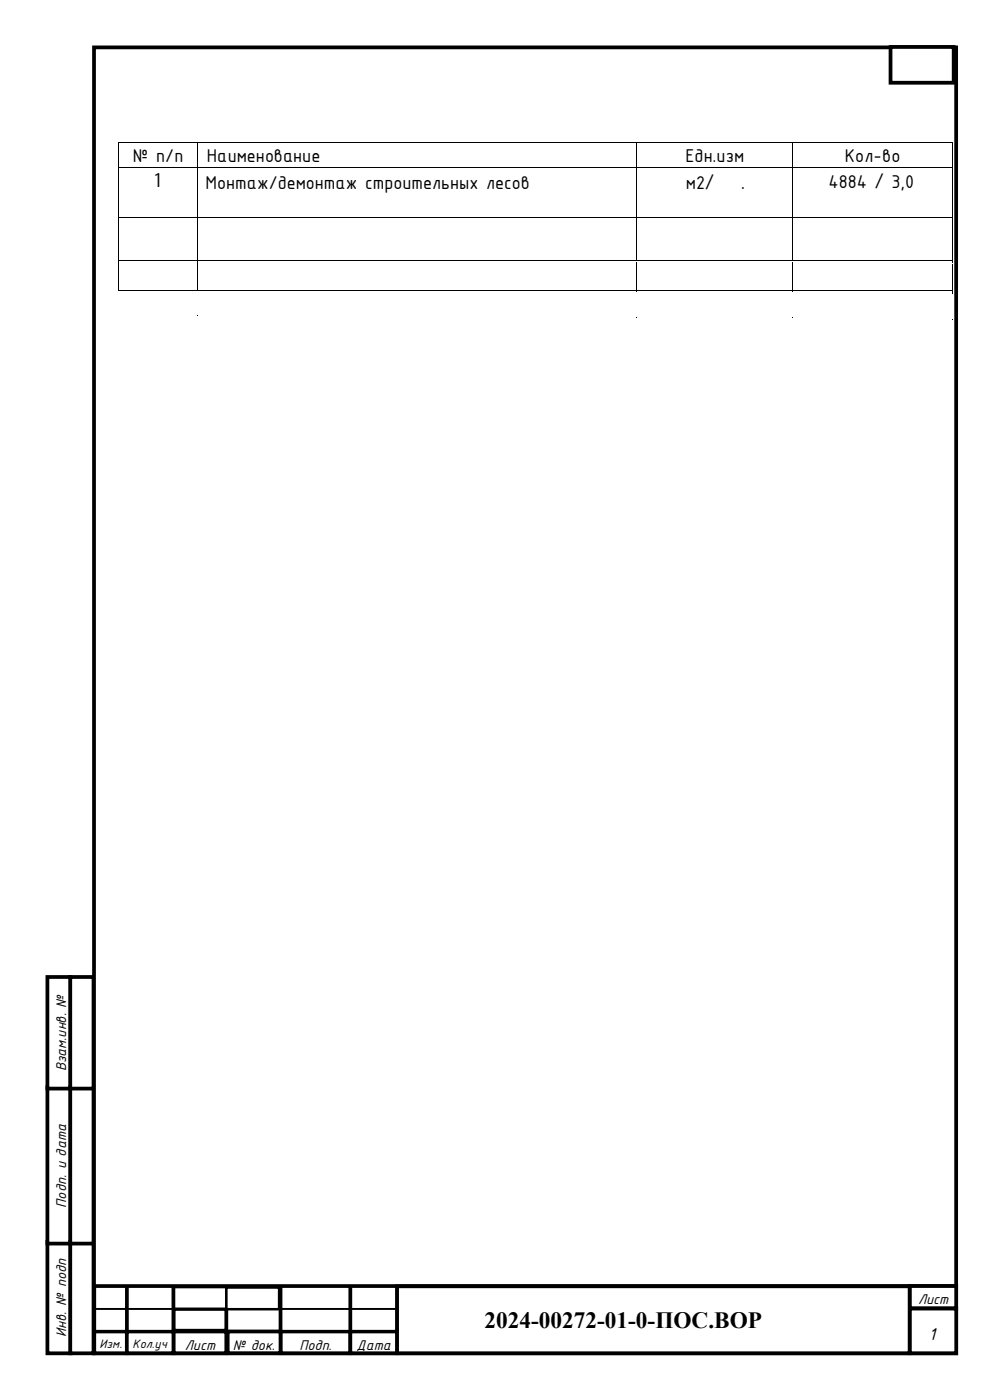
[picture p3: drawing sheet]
<svg xmlns="http://www.w3.org/2000/svg" width="210mm" height="297mm" viewBox="0 0 210 297" stroke-linecap="round" stroke-linejoin="round" font-family="sans-serif">
<defs><g id="words">
<text font-size="4.9" x="102.8" y="281.8">2024-00272-01-0-ПОС.ВОР</text>
<g font-size="4.2">
<text x="28.2" y="34.4">№ п/п</text>
<text x="43.9" y="34.4">Наименование</text>
<text x="145.4" y="34.4">Едн.изм</text>
<text x="179.2" y="34.4">Кол-во</text>
<text x="32.9" y="39.7">1</text>
<text x="43.6" y="40.1">Монтаж/демонтаж строительных лесов</text>
<text x="145.5" y="40.1">м2/мес.</text>
<text x="175.7" y="39.9">4884 / 3,0</text>
</g>
<text font-size="3.9" x="197" y="284.2">1</text>
<g font-size="3.2">
<text x="14.1" y="227.2" transform="rotate(-90 14.1 227.2)">Взам.инв. №</text>
<text x="14.1" y="256.2" transform="rotate(-90 14.1 256.2)">Подп. и дата</text>
<text x="194.7" y="276.7">Лист</text>
<text x="14.1" y="283.6" transform="rotate(-90 14.1 283.6)">Инв. № подп</text>
<text x="39.2" y="286.3">Лист</text>
<text x="49.4" y="286.3">№ док.</text>
<text x="63.5" y="286.3">Подп.</text>
<text x="75.6" y="286.3">Дата</text>
</g>
<g font-size="2.8">
<text x="21.1" y="285.9">Изм.</text>
<text x="28.1" y="285.9">Кол.уч</text>
</g>
</g></defs>
<path d="M10.1 263.4h4.9v23.7h-4.9z" fill="none" stroke="#000" stroke-width=".79" stroke-linecap="butt"/>
<path d="M10.1 230.7h4.9v33.1h-4.9z" fill-rule="evenodd" fill="#fff"/>
<path d="M10.1 230.7h4.9v33.1h-4.9z" fill="none" stroke="#000" stroke-width=".79" stroke-linecap="butt"/>
<path d="M10.1 207.3h4.9v23.6h-4.9z" fill-rule="evenodd" fill="#fff"/>
<path d="M10.1 207.3h4.9v23.6h-4.9z" fill="none" stroke="#000" stroke-width=".79" stroke-linecap="butt"/>
<path d="M14.9 263.4h4.9v23.7h-4.9z" fill-rule="evenodd" fill="#fff"/>
<path d="M14.9 263.4h4.9v23.7h-4.9z" fill="none" stroke="#000" stroke-width=".79" stroke-linecap="butt"/>
<path d="M14.9 230.7h4.9v33.1h-4.9z" fill-rule="evenodd" fill="#fff"/>
<path d="M14.9 230.7h4.9v33.1h-4.9z" fill="none" stroke="#000" stroke-width=".79" stroke-linecap="butt"/>
<path d="M14.9 207.3h4.9v23.6h-4.9z" fill-rule="evenodd" fill="#fff"/>
<path d="M14.9 207.3h4.9v23.6h-4.9z" fill="none" stroke="#000" stroke-width=".79" stroke-linecap="butt"/>
<path d="M19.9 10.1h182.9v277h-182.9z" fill-rule="evenodd" fill="#fff"/>
<path d="M19.9 10.1h182.9v277h-182.9z" fill="none" stroke="#000" stroke-width=".79" stroke-linecap="butt"/>
<path d="M19.9 272.8h182.9v14.2h-182.9z" fill-rule="evenodd" fill="#fff"/>
<path d="M19.9 272.8h182.9v14.2h-182.9z" fill="none" stroke="#000" stroke-width=".79" stroke-linecap="butt"/>
<path d="M192.9 272.8h9.9v4.8h-9.9z" fill-rule="evenodd" fill="#fff"/>
<path d="M192.9 272.8h9.9v4.8h-9.9z" fill="none" stroke="#000" stroke-width=".79" stroke-linecap="butt"/>
<path d="M192.9 277.6h9.9v9.5h-9.9z" fill-rule="evenodd" fill="#fff"/>
<path d="M192.9 277.6h9.9v9.5h-9.9z" fill="none" stroke="#000" stroke-width=".79" stroke-linecap="butt"/>
<path d="M84.2 272.9h108.7v14.2h-108.7z" fill-rule="evenodd" fill="#fff"/>
<path d="M84.2 272.9h108.7v14.2h-108.7z" fill="none" stroke="#000" stroke-width=".79" stroke-linecap="butt"/>
<path d="M20 282.5h6.9v4.6h-6.9z" fill-rule="evenodd" fill="#fff"/>
<path d="M20 282.5h6.9v4.6h-6.9z" fill="none" stroke="#000" stroke-width=".79" stroke-linecap="butt"/>
<path d="M36.8 282.5h11.2v4.6h-11.2z" fill-rule="evenodd" fill="#fff"/>
<path d="M36.8 282.5h11.2v4.6h-11.2z" fill="none" stroke="#000" stroke-width=".79" stroke-linecap="butt"/>
<path d="M26.9 282.5h9.9v4.6h-9.9z" fill-rule="evenodd" fill="#fff"/>
<path d="M26.9 282.5h9.9v4.6h-9.9z" fill="none" stroke="#000" stroke-width=".79" stroke-linecap="butt"/>
<path d="M59.5 282.5h14.8v4.6h-14.8z" fill-rule="evenodd" fill="#fff"/>
<path d="M59.5 282.5h14.8v4.6h-14.8z" fill="none" stroke="#000" stroke-width=".79" stroke-linecap="butt"/>
<path d="M74.3 282.5h9.9v4.6h-9.9z" fill-rule="evenodd" fill="#fff"/>
<path d="M74.3 282.5h9.9v4.6h-9.9z" fill="none" stroke="#000" stroke-width=".79" stroke-linecap="butt"/>
<path d="M20 277.7h6.9v4.6h-6.9z" fill-rule="evenodd" fill="#fff"/>
<path d="M20 277.7h6.9v4.6h-6.9z" fill="none" stroke="#000" stroke-width=".35"/>
<path d="M36.8 277.7h11.2v4.6h-11.2z" fill-rule="evenodd" fill="#fff"/>
<path d="M36.8 277.7h11.2v4.6h-11.2z" fill="none" stroke="#000" stroke-width=".79" stroke-linecap="butt"/>
<path d="M26.9 277.7h9.9v4.6h-9.9z" fill-rule="evenodd" fill="#fff"/>
<path d="M26.9 277.7h9.9v4.6h-9.9z" fill="none" stroke="#000" stroke-width=".35"/>
<path d="M59.5 277.7h14.8v4.6h-14.8z" fill-rule="evenodd" fill="#fff"/>
<path d="M59.5 277.7h14.8v4.6h-14.8z" fill="none" stroke="#000" stroke-width=".35"/>
<path d="M74.3 277.7h9.9v4.6h-9.9z" fill-rule="evenodd" fill="#fff"/>
<path d="M74.3 277.7h9.9v4.6h-9.9z" fill="none" stroke="#000" stroke-width=".35"/>
<path d="M20 273.1h6.9v4.6h-6.9z" fill-rule="evenodd" fill="#fff"/>
<path d="M20 273.1h6.9v4.6h-6.9z" fill="none" stroke="#000" stroke-width=".35"/>
<path d="M36.8 273.1h11.2v4.6h-11.2z" fill-rule="evenodd" fill="#fff"/>
<path d="M36.8 273.1h11.2v4.6h-11.2z" fill="none" stroke="#000" stroke-width=".53"/>
<path d="M26.9 273.1h9.9v4.6h-9.9z" fill-rule="evenodd" fill="#fff"/>
<path d="M26.9 273.1h9.9v4.6h-9.9z" fill="none" stroke="#000" stroke-width=".35"/>
<path d="M59.5 273.1h14.8v4.6h-14.8z" fill-rule="evenodd" fill="#fff"/>
<path d="M59.5 273.1h14.8v4.6h-14.8z" fill="none" stroke="#000" stroke-width=".35"/>
<path d="M74.3 273.1h9.9v4.6h-9.9z" fill-rule="evenodd" fill="#fff"/>
<path d="M74.3 273.1h9.9v4.6h-9.9z" fill="none" stroke="#000" stroke-width=".35"/>
<path d="M20 273.1v9.4M26.9 273.1v9.4M36.8 272.9v9.4M59.5 272.9v9.4M74.3 272.9v9.4M84.2 272.9v9.4" fill="none" stroke="#000" stroke-width=".79" stroke-linecap="butt"/>
<path d="M188.9 10h13.4v7.6h-13.4z" fill-rule="evenodd" fill="#fff"/>
<path d="M188.9 10h13.4v7.6h-13.4z" fill="none" stroke="#000" stroke-width=".79" stroke-linecap="butt"/>
<path d="M48.3 282.5h11.2v4.6h-11.2z" fill-rule="evenodd" fill="#fff"/>
<path d="M48.3 282.5h11.2v4.6h-11.2z" fill="none" stroke="#000" stroke-width=".79" stroke-linecap="butt"/>
<path d="M48 273.1h11.2v4.6h-11.2z" fill-rule="evenodd" fill="#fff"/>
<path d="M48 273.1h11.2v4.6h-11.2z" fill="none" stroke="#000" stroke-width=".53"/>
<g fill="#000">
<path d="M25 30.1h.1v.2h-.1zM25 35.5h.1v.1h-.1zM41.9 30.2h.2v.2h-.2zM41.9 36.4h.2v.2h-.2zM134.9 30.2h.1v.2h-.1zM134.9 36.5h.1v.2h-.1zM168.1 30.2h.1v.2h-.1zM168.1 36.5h.1v.2h-.1zM201.8 30.2h.2v.2h-.2zM201.8 36.5h.2v.2h-.2zM25 46h.1v.1h-.1zM25 54.6h.1v.1h-.1z"/>
<path d="M25 56h.1v.1h-.1zM41.9 48.6h.2v.2h-.2zM41.9 54.9h.2v.2h-.2zM134.9 48.8h.1v.2h-.1zM134.9 55.2h.1v.2h-.1zM168.1 48.8h.1v.2h-.1zM168.1 55.2h.1v.2h-.1zM201.8 49.1h.2v.2h-.2zM201.8 55.5h.2v.3h-.2zM25 61.6h.1v.2h-.1zM41.9 66.9h.2v.2h-.2zM134.9 67.3h.1v.2h-.1z"/>
<path d="M168.1 67.3h.1v.2h-.1zM201.8 67.8h.2v.2h-.2z"/>
</g>
<g fill="none" stroke="#000" stroke-width=".21">
<path d="M25.1 30.3v5.2M25.1 35.6v10.4M25.1 30.2h16.8M25.1 35.6h16.8M42 30.4v6M42 36.6v12M42.1 30.2h92.8M42.1 35.6h92.8M135 30.4v6.1M135 36.7v12.1M135 30.2h33.1M135 35.6h33.1"/>
<path d="M168.1 30.4v6.1M168.1 36.7v12.1M168.2 30.2h33.6M168.2 35.6h33.6M201.9 30.4v6.1M201.9 36.7v12.4M25.1 46.1v15.5M25.1 46.1h16.8M25.1 55.4h16.8M42 48.8v6.1M42 55.4v6.1M42.1 46.1h92.8"/>
<path d="M42.1 55.4h92.8M135 49v6.2M135 55.7v6.2M135 46.1h33.1M135 55.4h33.1M168.1 49v6.2M168.1 55.7v6.2M168.2 46.1h33.6M168.2 55.4h33.6M201.9 49.3v6.2M201.9 56v6.3M25.1 61.7h16.8"/>
<path d="M42.1 61.7h92.8M135 61.7h33.1M168.2 61.7h33.6"/>
</g>
<use href="#words"/>
</svg>
